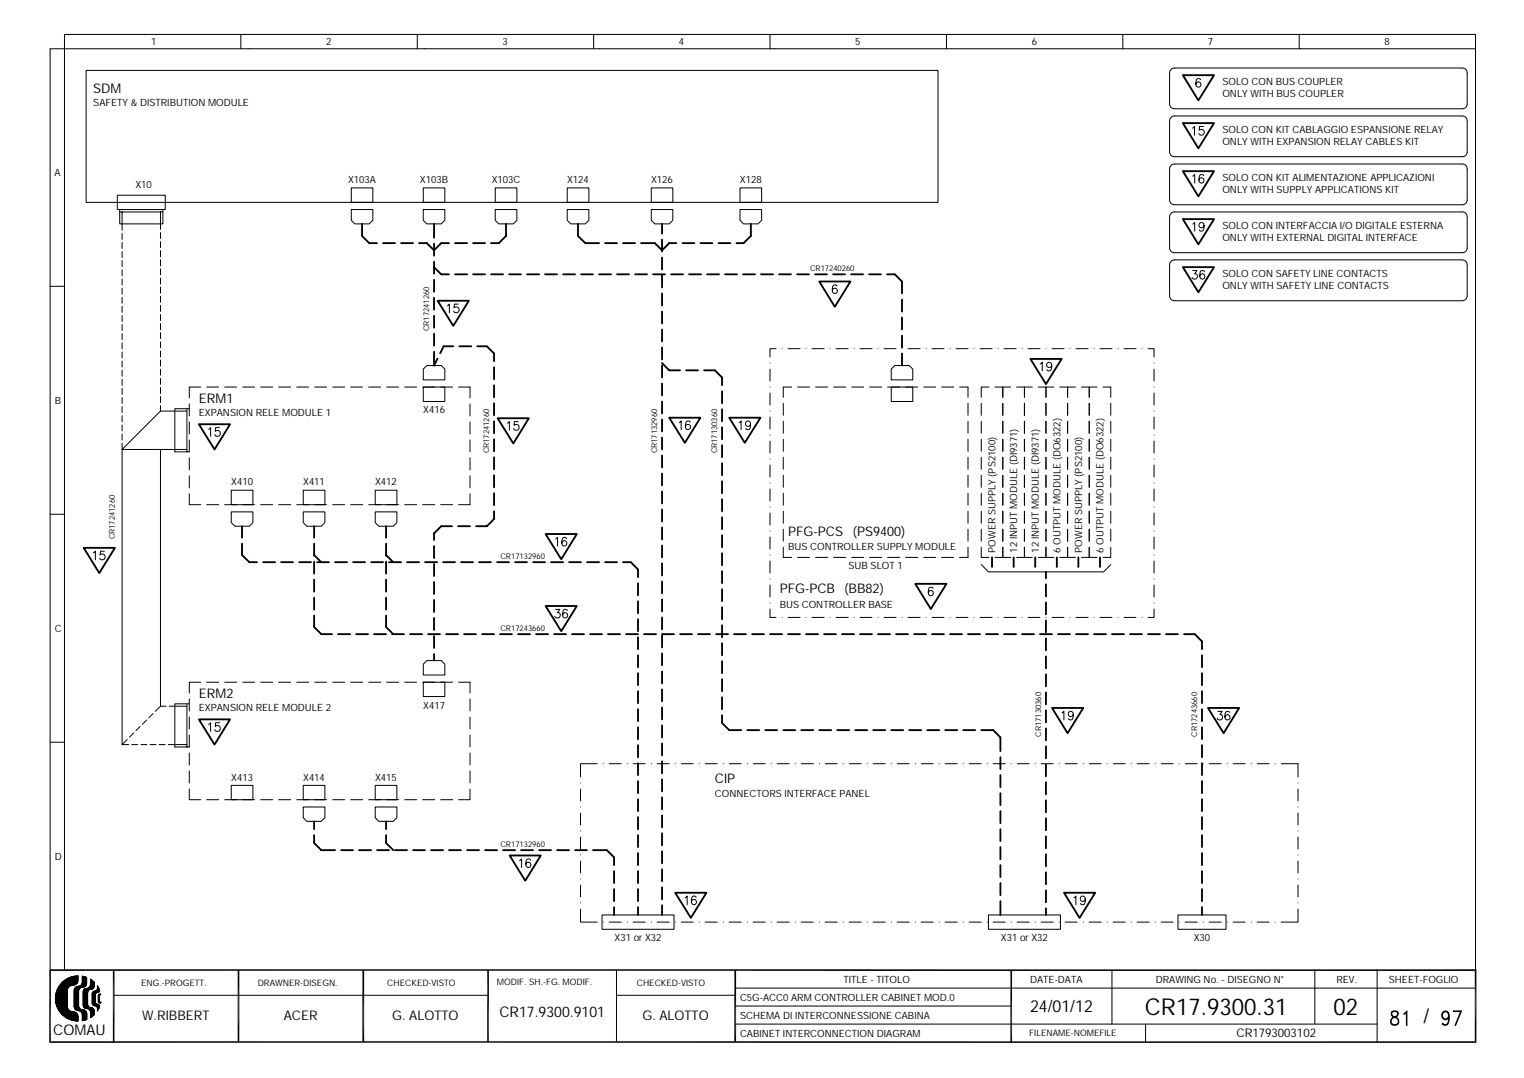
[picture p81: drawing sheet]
<svg xmlns="http://www.w3.org/2000/svg" width="297mm" height="210mm" viewBox="0 0 297 210" stroke-linecap="round" stroke-linejoin="round" font-family="sans-serif">
<defs><g id="words">
<g font-size="4.5">
<text x="222.9" y="197.5">CR17.9300.31</text>
<text x="259.6" y="197.5">02</text>
</g>
<text font-size="3.9" x="277.1" y="199.2">/</text>
<text font-size="3.2" x="200.5" y="197.1">24/01/12</text>
<g font-size="2.9">
<text x="10.4" y="201.5">COMAU</text>
<text x="97.2" y="198">CR17.9300.9101</text>
</g>
<g font-size="2.6">
<text x="18.2" y="18.2">SDM</text>
<text x="38.7" y="78.4">ERM1</text>
<text x="153.4" y="104.3">PFG-PCS</text>
<text x="166" y="104.3">(PS9400)</text>
<text x="151.8" y="115.5">PFG-PCB (BB82)</text>
<text x="38.7" y="135.9">ERM2</text>
<text x="139.2" y="152.5">CIP</text>
<text x="27.7" y="198.7">W.RIBBERT</text>
<text x="55.2" y="198.7">ACER</text>
<text x="76.4" y="198.7">G. ALOTTO</text>
<text x="125.1" y="198.7">G. ALOTTO</text>
</g>
<text font-size="2.3" x="240.7" y="202">CR1793003102</text>
<g font-size="1.9">
<text x="29.4" y="8.8">1</text>
<text x="63.5" y="8.8">2</text>
<text x="97.8" y="8.8">3</text>
<text x="132.1" y="8.8">4</text>
<text x="166.5" y="8.8">5</text>
<text x="200.9" y="8.8">6</text>
<text x="235.2" y="8.8">7</text>
<text x="269.5" y="8.8">8</text>
<text x="238" y="16.5">SOLO CON BUS COUPLER</text>
<text x="18.2" y="20.7">SAFETY &amp; DISTRIBUTION MODULE</text>
<text x="238" y="18.9">ONLY WITH BUS COUPLER</text>
<text x="238" y="25.9">SOLO CON KIT CABLAGGIO ESPANSIONE RELAY</text>
<text x="238" y="28.2">ONLY WITH EXPANSION RELAY CABLES KIT</text>
<text x="10.6" y="34.3">A</text>
<text x="67.8" y="35.7">X103A</text>
<text x="81.7" y="35.7">X103B</text>
<text x="95.7" y="35.7">X103C</text>
<text x="110.4" y="35.7">X124</text>
<text x="126.7" y="35.7">X126</text>
<text x="144" y="35.7">X128</text>
<text x="238" y="35.2">SOLO CON KIT ALIMENTAZIONE APPLICAZIONI</text>
<text x="26.4" y="36.6">X10</text>
<text x="238" y="37.5">ONLY WITH SUPPLY APPLICATIONS KIT</text>
<text x="238" y="44.5">SOLO CON INTERFACCIA I/O DIGITALE ESTERNA</text>
<text x="238" y="46.9">ONLY WITH EXTERNAL DIGITAL INTERFACE</text>
<text x="238" y="53.9">SOLO CON SAFETY LINE CONTACTS</text>
<text x="238" y="56.2">ONLY WITH SAFETY LINE CONTACTS</text>
<text x="10.7" y="78.6">B</text>
<text x="38.7" y="81">EXPANSION RELE MODULE 1</text>
<text x="82.4" y="80.5">X416</text>
<text x="45" y="94.5">X410</text>
<text x="59" y="94.5">X411</text>
<text x="73" y="94.5">X412</text>
<text x="153.4" y="107.1">BUS CONTROLLER SUPPLY MODULE</text>
<text x="193.8" y="107.6" transform="rotate(-90 193.8 107.6)">POWER SUPPLY (PS2100)</text>
<text x="198" y="107.6" transform="rotate(-90 198 107.6)">12 INPUT MODULE (DI9371)</text>
<text x="202.2" y="107.6" transform="rotate(-90 202.2 107.6)">12 INPUT MODULE (DI9371)</text>
<text x="206.4" y="107.6" transform="rotate(-90 206.4 107.6)">6 OUTPUT MODULE (DO6322)</text>
<text x="210.7" y="107.6" transform="rotate(-90 210.7 107.6)">POWER SUPPLY (PS2100)</text>
<text x="214.8" y="107.6" transform="rotate(-90 214.8 107.6)">6 OUTPUT MODULE (DO6322)</text>
<text x="165.2" y="110.9">SUB SLOT 1</text>
<text x="151.8" y="118.4">BUS CONTROLLER BASE</text>
<text x="10.6" y="123">C</text>
<text x="82.4" y="138">X417</text>
<text x="38.7" y="138.4">EXPANSION RELE MODULE 2</text>
<text x="45" y="152">X413</text>
<text x="59" y="152">X414</text>
<text x="73" y="152">X415</text>
<text x="139.2" y="155.3">CONNECTORS INTERFACE PANEL</text>
<text x="10.7" y="167.4">D</text>
<text x="119.6" y="183.3">X31 or X32</text>
<text x="194.8" y="183.3">X31 or X32</text>
<text x="232.4" y="183.3">X30</text>
<text x="164.2" y="191.5">TITLE - TITOLO</text>
<text x="200.6" y="191.5">DATE-DATA</text>
<text x="225" y="191.5">DRAWING No. - DISEGNO N°</text>
<text x="260.2" y="191.5">REV.</text>
<text x="270.4" y="191.5">SHEET-FOGLIO</text>
<text x="144.1" y="195">C5G-ACC0 ARM CONTROLLER CABINET MOD.0</text>
<text x="144.1" y="198.5">SCHEMA DI INTERCONNESSIONE CABINA</text>
<text x="144.1" y="202">CABINET INTERCONNECTION DIAGRAM</text>
</g>
<g font-size="1.7">
<text x="27.5" y="191.9">ENG.-PROGETT.</text>
<text x="50.2" y="191.9">DRAWNER-DISEGN.</text>
<text x="75.4" y="191.9">CHECKED-VISTO</text>
<text x="96.7" y="191.7">MODIF. SH.-FG. MODIF.</text>
<text x="124" y="191.9">CHECKED-VISTO</text>
<text x="200.4" y="201.7">FILENAME-NOMEFILE</text>
</g>
<g font-size="1.5">
<text x="157.7" y="52.7">CR17240260</text>
<text x="83.6" y="64.5" transform="rotate(-90 83.6 64.5)">CR17241260</text>
<text x="95.2" y="88.3" transform="rotate(-90 95.2 88.3)">CR17241260</text>
<text x="128" y="88.3" transform="rotate(-90 128 88.3)">CR17132960</text>
<text x="139.6" y="88.3" transform="rotate(-90 139.6 88.3)">CR17130360</text>
<text x="22.4" y="105" transform="rotate(-90 22.4 105)">CR17241260</text>
<text x="97.4" y="108.8">CR17132960</text>
<text x="97.4" y="122.8">CR17243660</text>
<text x="202.7" y="143.4" transform="rotate(-90 202.7 143.4)">CR17130360</text>
<text x="233.1" y="143.4" transform="rotate(-90 233.1 143.4)">CR17243660</text>
<text x="97.4" y="164.8">CR17132960</text>
</g>
</g></defs>
<g fill="none" stroke="#000" stroke-width=".19">
<path d="M16.8 13.7h165.8v25.7h-165.8zM46.9 6.7v2.8M81.2 6.7v2.8M115.6 6.7v2.8M149.9 6.7v2.8M184.3 6.7v2.8M218.6 6.7v2.8M228.1 13.4l.5-.2h56.1a.91 .91 0 0 1 .9 1v6a.91 .91 0 0 1-.9 1h-56.1a.91 .91 0 0 1-.9-1v-6zM233.7 15.5a.47 .47 0 0 0-.7-.1l-.1 .2a1.02 1.02 0 0 0 .4 1.4 .5 .5 0 0 0 .5-.5 .5 .5 0 0 0-.4-.5 .5 .5 0 0 0-.6 .4M252.9 6.7v2.8M287.3 9.5h-277.5v179.4M22.8 38h9.4v2.8h-9.4z"/>
<path d="M68.4 36.6h4.2v2.8h-4.2zM82.4 36.6h4.2v2.8h-4.2zM96.4 36.6h4.2v2.8h-4.2zM110.4 36.6h4.2v2.8h-4.2zM126.8 36.6h4.2v2.8h-4.2zM144.1 36.6h4.2v2.8h-4.2zM228.1 32.1l.5-.2h56.1a.91 .91 0 0 1 .9 1v6a.91 .91 0 0 1-.9 1h-56.1a.95 .95 0 0 1-.9-1v-6zM228.1 22.8l.5-.2h56.1a.95 .95 0 0 1 .9 .9v6.1a.91 .91 0 0 1-.9 .9h-56.1a.91 .91 0 0 1-.9-.9v-6.1zM232.2 24.9l.3-.3v1.7M232.2 34.3l.4-.3v1.7M234.3 24.6h-.8l-.1 .8a.57 .57 0 0 1 .9-.1 .57 .57 0 0 1-.1 .9 .57 .57 0 0 1-.8-.2M234.3 34.2a.5 .5 0 0 0-.7-.1 .97 .97 0 0 0 .4 1.6 .51 .51 0 0 0 .4-.6 .51 .51 0 0 0-.5-.5 .51 .51 0 0 0-.5 .5"/>
<path d="M9.8 55.7h2.8M23.3 40.8v2.8h8.4v-2.8M23.3 41.3h8.4M23.8 41.3v3.5M23.8 45.5v1.1M23.8 47.2v1.2M23.8 49v1.2M23.8 50.8v1.1M23.8 52.5v1.2M23.8 54.3v1.2M23.8 56.1v1.2M23.8 57.9v1.1"/>
<path d="M23.8 59.7v1.1M31.2 41.3v3.4M31.2 45.3v1.1M31.2 47v1.2M31.2 48.8v1.2M31.2 50.6v1.2M31.2 52.4v1.1M31.2 54.1v1.2M31.2 55.9v1.2M31.2 57.7v1.2M31.2 59.5v1.1M68.4 40.8h4.2v2.1l-.7 .7h-2.8l-.7-.7z"/>
<path d="M82.4 40.8h4.2v2.1l-.7 .7h-2.8l-.7-.7zM87.1 59.5l.4-.3v1.7M89.2 59.2h-.7l-.1 .7a.57 .57 0 0 1 .9 0 .57 .57 0 0 1-.2 .9 .57 .57 0 0 1-.8-.2M96.4 40.8h4.2v2.1l-.7 .7h-2.8l-.7-.7zM110.4 40.8h4.2v2.1l-.7 .7h-2.8l-.7-.7zM126.8 40.8h4.2v2.1l-.7 .7h-2.8l-.7-.7zM144.1 40.8h4.2v2.1l-.7 .7h-2.8l-.7-.7zM162.9 55.7a.45 .45 0 0 0-.6-.1 1.02 1.02 0 0 0 .2 1.5 .5 .5 0 0 0 .5-.4 .5 .5 0 0 0-.4-.6 .5 .5 0 0 0-.6 .5M228.1 50.8l.5-.2h56.1a.95 .95 0 0 1 .9 1v6a.94 .94 0 0 1-.9 1h-56.1a.95 .95 0 0 1-.9-1v-6zM228.1 41.4l.5-.1h56.1a.91 .91 0 0 1 .9 .9v6.1a.91 .91 0 0 1-.9 .9h-56.1a.91 .91 0 0 1-.9-.9v-6.1zM232.2 52.7h.8l-.4 .6a.54 .54 0 0 1 .4 .9 .54 .54 0 0 1-.9-.2M232.2 43.6l.4-.3v1.7"/>
<path d="M234.4 43.9a.5 .5 0 0 1-.7 .4 .5 .5 0 0 1-.2-.8 .5 .5 0 0 1 .8 .1 1.27 1.27 0 0 1-.3 1.4l-.4-.1-.1-.1M234.5 52.9a.5 .5 0 0 0-.7-.2l-.2 .3a1.02 1.02 0 0 0 .4 1.3 .51 .51 0 0 0 .6-.4 .51 .51 0 0 0-.5-.6 .51 .51 0 0 0-.5 .5M23.8 61.4v1.2M23.8 63.2v1.2M23.8 65v1.1M23.8 66.8v1.1M23.8 68.5v1.2M23.8 70.3v1.2M23.8 72.1v1.2M23.8 73.8v1.2M23.8 75.6v1.2M23.8 77.4v1.2"/>
<path d="M23.8 79.2v1.1M31.2 61.2v1.2M31.2 63v1.2M31.2 64.8v1.1M31.2 66.6v1.1M31.2 68.3v1.2M31.2 70.1v1.2M31.2 71.9v1.2M31.2 73.7v1.1M31.2 75.4v1.2M31.2 77.2v1.2M31.2 79v1"/>
<path d="M36.4 79.6v8.4M36.9 79.6h-2.9v8.4h2.9v-2.3M36.9 78.6v2.4M39.1 75.4h-2.2v2.1M40.2 75.4h2.4M43.7 75.4h2.4M47.2 75.4h2.4M50.7 75.4h2.4M54.3 75.4h2.3M57.8 75.4h2.3M61.3 75.4h2.3M64.8 75.4h2.3"/>
<path d="M68.3 75.4h2.3M71.8 75.4h2.3M75.3 75.4h2.3M78.8 75.4h2.3M82.3 75.4h2.3M82.4 75.4h4.2v2.8h-4.2zM82.4 71.9l.7-.7h2.8l.7 .7v2.1h-4.2zM85.8 75.4h2.3M89.3 75.4h2.2v2.1M91.5 78.6v2.4M149.9 71.9v2.3M149.9 76.5v2.4"/>
<path d="M149.9 75.4h.1M149.9 70.7h.1M151.1 67.9h-1.2v1.6M152.3 67.9h.1M152.5 78.5v2.4M153.4 67.9h2.3M154.1 75.4h-1.6v2M155.3 75.4h2.3M156.9 67.9h.1M158.1 67.9h2.3M158.8 75.4h2.3M161.6 67.9h.1"/>
<path d="M162.3 75.4h2.3M162.8 67.9h2.3M165.8 75.4h2.3M166.3 67.9h.1M167.4 67.9h2.4M169.3 75.4h2.3M170.9 67.9h.1M172.1 67.9h2.3M172.8 75.4h2.3M173.5 75.4h4.2v2.8h-4.2zM173.5 71.9l.7-.7h2.8l.7 .7v2.1h-4.2zM175.6 67.9h.1"/>
<path d="M176.3 75.4h2.3M176.8 67.9h2.3M179.8 75.4h2.3M180.3 67.9h.1M181.4 67.9h2.4M183.3 75.4h2.4M185 67.9h.1M186.1 67.9h2.3M186.8 75.4h1.6v2M188.4 78.5v2.4M189.6 67.9h.1M190.8 67.9h2.3"/>
<path d="M191 78.5v2.4M192.5 75.4h-1.5v2M193.7 75.4h1.5v2v-2h1.5M194.3 67.9h.1M195.2 78.5v2.4M195.5 67.9h2.3M197.9 75.4h1.5v2v-2h1.6M199 67.9h.1M199.4 78.5v2.4M200.1 67.9h2.4M202.1 75.4h1.5v2v-2h1.5M202.5 70.9l.4-.4v1.7"/>
<path d="M203.6 67.9h.1M203.6 78.5v2.4M204.7 71.1a.5 .5 0 0 1-.6 .4 .5 .5 0 0 1-.2-.8 .5 .5 0 0 1 .8 .1 .89 .89 0 0 1-.6 1.4l-.3-.2M204.8 67.9h2.3M206.3 75.4h1.5v2v-2h1.6M207.8 78.5v2.4M208.3 67.9h.1M209.5 67.9h2.3M210.5 75.4h1.5v2v-2h1.6M212 78.5v2.4M213 67.9h.1M214.1 67.9h2.4"/>
<path d="M214.7 75.4h1.5v2M216.2 78.5v2.4M217.7 67.9h.1M218.8 67.9h2.3M222.3 67.9h.1M223.5 67.9h1.2v1.6M224.7 75.4h.1M224.7 70.7h.1M224.7 71.9v2.3M224.7 76.5v2.4M23.8 81v1.1M23.8 82.7v1.2"/>
<path d="M23.8 84.5v1.2M23.8 86.3v58.7M31.2 80h5.2M31.2 80l-7.4 7.5h12.6M31.2 87.5v50M36.9 96.2v2.1h2.2M36.9 82.1v2.4M36.9 89.1v2.4M36.9 92.7v2.3M40.2 98.3h2.4M40.6 83.6l.4-.3v1.7M42.7 83.3h-.7l-.1 .7a.57 .57 0 0 1 .9 0 .57 .57 0 0 1-.2 .8 .57 .57 0 0 1-.8-.2"/>
<path d="M43.7 98.3h2.4M45 99.7h4.2v2.1l-.7 .7h-2.8l-.7-.7zM45 95.5h4.2v2.8h-4.2zM47.2 98.3h2.4M50.7 98.3h2.4M54.3 98.3h2.3M57.8 98.3h2.3M59 99.7h4.2v2.1l-.7 .7h-2.8l-.7-.7zM59 95.5h4.2v2.8h-4.2zM61.3 98.3h2.3M64.8 98.3h2.3M68.3 98.3h2.3"/>
<path d="M71.8 98.3h2.3M73 99.7h4.3v2.1l-.7 .7h-2.9l-.7-.7zM73 95.5h4.3v2.8h-4.3zM75.3 98.3h2.3M78.8 98.3h2.3M82.3 98.3h2.3M85.8 98.3h2.3M91.5 96.2v2.1h-2.2M91.5 82.1v2.4M91.5 85.7v2.3M91.5 89.1v2.4M91.5 92.7v2.3"/>
<path d="M98.8 82.4l.4-.3v1.7M100.9 82.1h-.8v.7a.57 .57 0 0 1 .8 0 .57 .57 0 0 1-.1 .9 .57 .57 0 0 1-.8-.2M132.2 82.3l.4-.3v1.7M134.3 82.2a.44 .44 0 0 0-.6-.1 .99 .99 0 0 0 .3 1.6 .51 .51 0 0 0 .4-.5 .51 .51 0 0 0-.4-.5 .51 .51 0 0 0-.6 .4M143.9 82.3l.4-.3v1.7M146.1 82.5a.5 .5 0 0 1-.7 .5 .5 .5 0 0 1-.2-.8 .5 .5 0 0 1 .8 0 .89 .89 0 0 1-.5 1.5l-.3-.3M149.9 81.2v2.3M149.9 85.9v2.3M149.9 90.5v2.4M149.9 95.2v2.4M149.9 99.9v2.3M149.9 98.7h.1"/>
<path d="M149.9 94.1h.1M149.9 89.4h.1M149.9 84.7h.1M149.9 80h.1M152.5 82v2.4M152.5 85.5v2.4M152.5 89v2.4M152.5 92.5v2.4M152.5 96v2.4M152.5 99.5v2.4M188.4 82v2.4M188.4 85.5v2.4"/>
<path d="M188.4 89v2.4M188.4 92.5v2.4M188.4 96v2.4M188.4 99.5v2.4M191 82v2.4M191 85.5v2.4M191 89v2.4M191 92.5v2.4M191 96v2.4M191 99.5v2.4M195.2 82v2.4M195.2 85.5v2.4"/>
<path d="M195.2 89v2.4M195.2 92.5v2.4M195.2 96v2.4M195.2 99.5v2.4M199.4 82v2.4M199.4 85.5v2.4M199.4 89v2.4M199.4 92.5v2.4M199.4 96v2.4M199.4 99.5v2.4M203.6 82v2.4M203.6 85.5v2.4"/>
<path d="M203.6 89v2.4M203.6 92.5v2.4M203.6 96v2.4M203.6 99.5v2.4M207.8 82v2.4M207.8 85.5v2.4M207.8 89v2.4M207.8 92.5v2.4M207.8 96v2.4M207.8 99.5v2.4M212 82v2.4M212 85.5v2.4"/>
<path d="M212 89v2.4M212 92.5v2.4M212 96v2.4M212 99.5v2.4M216.2 82v2.4M216.2 85.5v2.4M216.2 89v2.4M216.2 92.5v2.4M216.2 96v2.4M216.2 99.5v2.4M224.7 98.7h.1M224.7 94.1h.1"/>
<path d="M224.7 89.4h.1M224.7 84.7h.1M224.7 80h.1M224.7 81.2v2.3M224.7 85.9v2.3M224.7 90.5v2.4M224.7 95.2v2.4M224.7 99.9v2.3M9.8 100.1h2.8M18.2 107.6l.4-.3v1.7M20.3 107.3h-.7l-.1 .7a.57 .57 0 0 1 .8 0 .57 .57 0 0 1-.1 .9 .57 .57 0 0 1-.8-.2M108.2 118.7h.8l-.5 .6a.54 .54 0 0 1 .5 .8 .54 .54 0 0 1-1-.1"/>
<path d="M108.2 105l.3-.4v1.7M110.3 104.9a.45 .45 0 0 0-.7-.2 1.01 1.01 0 0 0 .2 1.6 .5 .5 0 0 0 .6-.4 .5 .5 0 0 0-.5-.6 .5 .5 0 0 0-.5 .5M110.4 118.9a.47 .47 0 0 0-.7-.2l-.1 .3a1.02 1.02 0 0 0 .4 1.3 .5 .5 0 0 0 .5-.4 .5 .5 0 0 0-.4-.6 .5 .5 0 0 0-.6 .5M149.9 104.6v2.3M149.9 109.2v2.4M149.9 113.9v2.3M149.9 118.6v1.6h1.2M149.9 117.4h.1M149.9 112.7h.1M149.9 108.1h.1M149.9 103.4h.1M152.5 106.5v2h1.6"/>
<path d="M152.5 103.1v2.3M155.3 108.5h2.3M158.8 108.5h2.3M162.3 108.5h2.3M165.8 108.5h2.3M169.3 108.5h2.3M172.8 108.5h2.3M176.3 108.5h2.3M179.8 108.5h2.3M181.6 114.6a.47 .47 0 0 0-.7-.2l-.1 .3a1.02 1.02 0 0 0 .4 1.3 .51 .51 0 0 0 .5-.4 .51 .51 0 0 0-.4-.6 .51 .51 0 0 0-.6 .5M183.3 108.5h2.4M188.4 106.5v2h-1.6"/>
<path d="M188.4 103.1v2.3M191 109.9l1.4 1.5h22.4l1.4-1.5M191 106.5v2h1.5M191 103.1v2.3M193.7 108.5h1.5v-2v2h1.5M195.2 103.1v2.3M197.9 108.5h1.5v-2v2h1.6M199.4 103.1v2.3M202.1 108.5h1.5v-2v2h1.5M203.6 103.1v2.3M206.3 108.5h1.5v-2v2h1.6M207.8 103.1v2.3"/>
<path d="M210.5 108.5h1.5v-2v2h1.6M212 103.1v2.3M216.2 106.5v2h-1.5M216.2 103.1v2.3M224.7 118.6v1.6h-1.2M224.7 117.4h.1M224.7 112.7h.1M224.7 108.1h.1M224.7 103.4h.1M224.7 104.6v2.3M224.7 109.2v2.4M224.7 113.9v2.3"/>
<path d="M29.8 139l-.8 .8M31.2 137.5h1.1M31.2 137.5l-1 1M32.9 137.5h3.5M36.4 137v8.5M36.9 137h-2.9v8.5h2.9v-2.4M36.9 136.1v2.3M36.9 139.6v2.3M39.1 132.8h-2.2v2.1M40.2 132.8h2.4M43.7 132.8h2.4M47.2 132.8h2.4"/>
<path d="M50.7 132.8h2.4M54.3 132.8h2.3M57.8 132.8h2.3M61.3 132.8h2.3M64.8 132.8h2.3M68.3 132.8h2.3M71.8 132.8h2.3M75.3 132.8h2.3M78.8 132.8h2.3M82.3 132.8h2.3M82.4 132.8h4.2v2.8h-4.2zM83.1 128.6h2.8l.7 .7v2.1h-4.2v-2.1z"/>
<path d="M85.8 132.8h2.3M89.3 132.8h2.2v2.1M91.5 136.1v2.3M91.5 139.6v2.3M152.3 120.2h.1M153.4 120.2h2.3M156.9 120.2h.1M158.1 120.2h2.3M161.6 120.2h.1M162.8 120.2h2.3M166.3 120.2h.1M167.4 120.2h2.4"/>
<path d="M170.9 120.2h.1M172.1 120.2h2.3M175.6 120.2h.1M176.8 120.2h2.3M180.3 120.2h.1M181.4 120.2h2.4M185 120.2h.1M186.1 120.2h2.3M189.6 120.2h.1M190.8 120.2h2.3M194.3 120.2h.1M195.5 120.2h2.3"/>
<path d="M199 120.2h.1M200.1 120.2h2.4M203.6 120.2h.1M204.8 120.2h2.3M206.7 138.8l.4-.3v1.7M208.3 120.2h.1M208.9 139.1a.49 .49 0 0 1-.7 .3 .49 .49 0 0 1-.1-.7 .49 .49 0 0 1 .8 0 1.67 1.67 0 0 1-.2 1.4 .48 .48 0 0 1-.7-.2M209.5 120.2h2.3M213 120.2h.1M214.1 120.2h2.4M217.7 120.2h.1M218.8 120.2h2.3"/>
<path d="M222.3 120.2h.1M237.1 138.5h.8l-.4 .6a.54 .54 0 0 1 .4 .9 .54 .54 0 0 1-.9-.1M239.4 138.7a.47 .47 0 0 0-.7-.1 1.01 1.01 0 0 0 .2 1.6 .51 .51 0 0 0 .6-.5 .51 .51 0 0 0-.5-.5 .51 .51 0 0 0-.5 .4M9.8 144.5h2.8M24.8 144l-1 1h1.2M25.7 145h1.1M26 142.7l-.8 .8M27.3 141.4l-.8 .9M27.4 145h1.2M28.6 140.2l-.9 .8M29.2 145h1.2M31 145h1.2"/>
<path d="M32.8 145h3.6M36.9 153.6v2.1h2.2M36.9 146.6v2.3M36.9 150.1v2.4M40.2 155.7h2.4M40.6 141l.4-.3v1.7M42.7 140.7h-.7l-.1 .7a.57 .57 0 0 1 .9 .1 .57 .57 0 0 1-.2 .8 .57 .57 0 0 1-.8-.2M43.7 155.7h2.4M45 152.9h4.2v2.8h-4.2zM47.2 155.7h2.4M50.7 155.7h2.4M54.3 155.7h2.3"/>
<path d="M57.8 155.7h2.3M59 157.1h4.2v2.1l-.7 .7h-2.8l-.7-.7zM59 152.9h4.2v2.8h-4.2zM61.3 155.7h2.3M64.8 155.7h2.3M68.3 155.7h2.3M71.8 155.7h2.3M73 157.1h4.3v2.1l-.7 .7h-2.9l-.7-.7zM73 152.9h4.3v2.8h-4.3zM75.3 155.7h2.3M78.8 155.7h2.3M82.3 155.7h2.3"/>
<path d="M85.8 155.7h2.3M91.5 153.6v2.1h-2.2M91.5 143.1v2.4M91.5 146.6v2.3M91.5 150.1v2.4M113 152.5h.1M113 157.1h.1M113 153.6v2.3M113 158.3v2.3M116.3 148.7h-3.3v2.6M117.4 148.7h.1M118.6 148.7h2.3"/>
<path d="M122.1 148.7h.1M123.3 148.7h2.3M126.8 148.7h.1M128 148.7h2.3M131.4 148.7h.1M132.6 148.7h2.4M136.1 148.7h.1M137.3 148.7h2.3M140.8 148.7h.1M142 148.7h2.3M145.5 148.7h.1M146.6 148.7h2.4"/>
<path d="M150.1 148.7h.1M151.3 148.7h2.3M154.8 148.7h.1M156 148.7h2.3M159.5 148.7h.1M160.7 148.7h2.3M164.1 148.7h.1M165.3 148.7h2.4M168.8 148.7h.1M170 148.7h2.3M173.5 148.7h.1M174.7 148.7h2.3"/>
<path d="M178.2 148.7h.1M179.3 148.7h2.4M182.8 148.7h.1M184 148.7h2.4M187.5 148.7h.1M188.7 148.7h2.3M192.2 148.7h.1M193.4 148.7h2.3M196.9 148.7h.1M198 148.7h2.4M201.5 148.7h.1M202.7 148.7h2.3"/>
<path d="M206.2 148.7h.1M207.4 148.7h2.3M210.9 148.7h.1M212 148.7h2.4M215.5 148.7h.1M216.7 148.7h2.4M220.2 148.7h.1M221.4 148.7h2.3M224.9 148.7h.1M226.1 148.7h2.3M229.6 148.7h.1M230.7 148.7h2.4"/>
<path d="M234.2 148.7h.1M235.4 148.7h2.3M238.9 148.7h.1M240.1 148.7h2.3M243.6 148.7h.1M244.8 148.7h2.3M248.2 148.7h.1M249.4 148.7h3.3v2.6M252.7 153.6v2.3M252.7 158.3v2.3M252.7 152.5h.1M252.7 157.1h.1"/>
<path d="M101.2 167.6l.3-.4v1.7M103.3 167.5a.44 .44 0 0 0-.7-.2 .99 .99 0 0 0 .3 1.6 .51 .51 0 0 0 .5-.5 .51 .51 0 0 0-.5-.5 .51 .51 0 0 0-.5 .5M113 177v2.5h3.3M113 161.8h.1M113 166.5h.1M113 171.1h.1M113 175.8h.1M113 163v2.3M113 167.6v2.4M113 172.3v2.3M117.2 178.2h14v2.7h-14zM117.4 179.5h.1"/>
<path d="M118.6 179.5h2.3M122.1 179.5h.1M123.3 179.5h2.3M126.8 179.5h.1M128 179.5h2.3M131.4 179.5h.1M132.6 179.5h2.4M133.4 174.8l.4-.3v1.7M135.5 174.7a.44 .44 0 0 0-.7-.1 .99 .99 0 0 0 .3 1.6 .51 .51 0 0 0 .5-.5 .51 .51 0 0 0-.5-.5 .51 .51 0 0 0-.5 .4M136.1 179.5h.1M137.3 179.5h2.3M140.8 179.5h.1"/>
<path d="M142 179.5h2.3M145.5 179.5h.1M146.6 179.5h2.4M150.1 179.5h.1M151.3 179.5h2.3M154.8 179.5h.1M156 179.5h2.3M159.5 179.5h.1M160.7 179.5h2.3M164.1 179.5h.1M165.3 179.5h2.4M168.8 179.5h.1"/>
<path d="M170 179.5h2.3M173.5 179.5h.1M174.7 179.5h2.3M178.2 179.5h.1M179.3 179.5h2.4M182.8 179.5h.1M184 179.5h2.4M187.5 179.5h.1M188.7 179.5h2.3M192.2 179.5h.1M192.4 178.2h14v2.7h-14zM193.4 179.5h2.3"/>
<path d="M196.9 179.5h.1M198 179.5h2.4M201.5 179.5h.1M202.7 179.5h2.3M206.2 179.5h.1M207.4 179.5h2.3M209.1 174.8l.3-.3v1.7M210.9 179.5h.1M211.3 175a.5 .5 0 0 1-.7 .5 .5 .5 0 0 1-.2-.8 .5 .5 0 0 1 .8 0 .89 .89 0 0 1-.5 1.5l-.3-.3M212 179.5h2.4M215.5 179.5h.1M216.7 179.5h2.4"/>
<path d="M220.2 179.5h.1M221.4 179.5h2.3M224.9 179.5h.1M226.1 179.5h2.3M229.3 178.2h9.4v2.7h-9.4zM229.6 179.5h.1M230.7 179.5h2.4M234.2 179.5h.1M235.4 179.5h2.3M238.9 179.5h.1M240.1 179.5h2.3M243.6 179.5h.1"/>
<path d="M244.8 179.5h2.3M248.2 179.5h.1M252.7 177v2.5h-3.3M252.7 163v2.3M252.7 167.6v2.4M252.7 172.3v2.3M252.7 161.8h.1M252.7 166.5h.1M252.7 171.1h.1M252.7 175.8h.1M10.8 194l2.4 2.4-1.1 1.1M10.8 194.9l3.9 3.9"/>
<path d="M10.8 193.8l2.3 2.3M10.8 195.1l3.7 3.6M10.9 193.7l2.2 2.3M10.9 193.4l2.2 2.2M10.9 195.5l3.2 3.2M10.9 193.3l2.2 2.1M11 195.7l2.9 2.9M11 193l2.1 2.1M11.1 192.9l2 2M11.1 196l2.5 2.5M11.1 192.8l2 1.9M11.2 192.6l1.9 2-1.8 1.8"/>
<path d="M11.2 192.5l1.9 1.9M11.3 192.4l1.8 1.9-1.9 1.9M11.3 192.3l1.8 1.7M11.4 192.2l1.7 1.7M11.4 196.7l1.6 1.5 1.1-1.2 1.1 1M11.5 192.1l1.6 1.6M11.5 192l1.6 1.6-2.1 2.1M11.6 191.9l1.5 1.5M11.7 191.8l1.4 1.4M11.8 191.7l1.3 1.3M11.8 191.6l1.3 1.2M11.9 191.5l1.2 1.2"/>
<path d="M12 191.4l1.1 1.1M12.1 191.3l1.1 1.1-2.4 2.4M12.2 191.2l1.1 1.1M12.2 191.2l-.2 .2M12.3 191.1l1.1 1.1M12.4 191.1l1 1M12.4 191l1.1 1.1M12.6 188.9v-182.2h274.7v182.2M12.6 190.9l1 1.1M12.7 190.8l1 1.1M12.7 190.8l1.2 1.1M12.8 198.1l1.2-1.1 1.2 1.2"/>
<path d="M12.9 190.7l-1.5 1.4M13 190.6l1.2 1.2 1-1M13.1 190.6l1.2 1.2M13.1 196.2a1.2 1.2 0 0 0 1.2 .8M13.1 195.5l-1.5 1.5M13.1 195.3l-1.6 1.6M13.1 195.1l-1.6 1.7M13.1 195l-1.7 1.7M13.1 194.8l-1.8 1.7M13.1 194.4l-1.9 1.9 2.1 2.1 1.3-1.3M13.1 194.1l-2 2M13.1 193.9l-2 2.1"/>
<path d="M13.1 193.8l-2.1 2M13.1 193.4l-2.2 2.2M13.1 193.2l-2.2 2.2M13.1 193.1l-2.2 2.2 3.4 3.4 .9-.8M13.1 192.9l-2.2 2.2M13.1 192.7l-2.3 2.3M13.1 195.6l-1.4 1.5M13.1 195.8l-1.4 1.4M13.1 196l-1.3 1.2M13.1 196.2l-1.2 1.2M13.1 196.3l-1.1 1.1M13.2 190.5l1.3 1.3"/>
<path d="M13.3 190.5l-2.1 2M13.3 196.5l-1.1 1.1M13.3 190.5l1.3 1.3M13.3 196.6l-1 1.1-.4-.4M13.4 196.7l-1 1.1M13.4 190.4l1.3 1.3M13.5 196.8l-1.1 1M13.5 190.3l1.3 1.3M13.6 190.3l-2.5 2.5M13.6 196.8l-1 1.1M13.7 190.3l1.2 1.3M13.7 196.9l1.5 1.4"/>
<path d="M13.7 196.9l-1.1 1.1M13.9 196.9l-1.2 1.2M13.9 190.2l1.2 1.2M14.1 190.2l1 1-.5 .6M14.1 190.2l-3.2 3.1M14.2 190.1l1 1M14.3 197a.84 .84 0 0 1 .9 .9M14.3 191.8a1.24 1.24 0 0 0-1.2 .9v3.5M14.3 197l-1.2 1.3M14.4 197l.8 .8M14.4 194.9l.9 .8M14.4 195.2l1 .9-.6 .6"/>
<path d="M14.4 195.4l2.5 2.4M14.4 195.6l2.5 2.4M14.4 195.9l.9 .9M14.4 194.7l.9 .9M14.4 194.3l.9 .9M14.4 194.2l.9 .8M14.4 194l.9 .9M14.4 193.8l.9 .9M14.4 193l.9 .8M14.4 192.8l.9 .9M14.4 193.3l.9 .9M14.4 193.5l.9 .9"/>
<path d="M14.4 193.7l.9 .8M14.4 194.5l.9 .9M14.4 195l.9 .9M14.4 196.1l.8 .7M14.5 197l-1.3 1.3M14.5 192.7l.8 .8M14.5 190.1l.7 .7M14.5 192.5l.8 .8M14.5 190.1l-3.7 3.7M14.6 197.1l.5 .5M14.6 192.4l.7 .8M14.6 190.1l.6 .5"/>
<path d="M14.6 192.3l.7 .7M14.7 197.1l-1.3 1.3M14.7 190l-3.9 4M14.7 192.2l.6 .6M14.8 190l.4 .4M14.8 197.2l-1.3 1.3M14.8 192.2l.6 .5M14.9 192.1l-.4 .4M14.9 190l-4.1 4.2 4.4 4.3M14.9 197.3l-1.2 1.2M14.9 192.1l.5 .5M14.9 190l.3 .3"/>
<path d="M15 191.5l-1.2-1.3-2.8 2.9 2.1 2.2M15 197.4l-1.2 1.2M15 197.5l-1.1 1.1M15.1 190l-4.3 4.3 4.4 4.4M15.1 192.1l.4 .4M15.1 197.6l-1 1.1M15.1 190l.1 .1M15.1 192.1l-.6 .6M15.2 191l-.8 .8M15.2 197.7l-1 1M15.2 190.9a.88 .88 0 0 1-.9 .9M15.2 190.9v-.9a4.4 4.4 0 0 0-4.4 4.4 4.4 4.4 0 0 0 4.4 4.4v-.9"/>
<path d="M15.2 197.9h.1M15.2 190.6l-1.2 1.2-1.2-1.1M15.2 190.5l-1.5 1.5M15.2 190.3l-4.4 4.4 4.1 4.1 .3-.2M15.2 190.1l-4.4 4.4 4.3 4.3M15.2 190.9l-.9-.8-3.4 3.4 2.2 2.3M15.2 198l-.7 .7M15.2 198.2l-.6 .6M15.2 198.4l-.4 .4M15.2 198.7l-.1 .1M15.2 192l-.2 .1a.8 .8 0 0 0-.6 .7v3.2a.77 .77 0 0 0 .8 .8M15.2 196.8a.8 .8 0 0 1 .8 .8v1.1"/>
<path d="M15.2 192l.4 .4M15.3 195.8a.77 .77 0 0 0 .8 .8M15.3 193.3l-.9 .8M15.3 193.1l-.9 .9M15.3 193.4l-.9 .9M15.3 193.6l-.9 .9M15.3 193.8l-.9 .8M15.3 193.9l-.9 .9M15.3 194.3l-.9 .9M15.3 194.5l-.9 .8M15.3 194.6l-.9 .9M15.3 195.1l-.9 .9"/>
<path d="M15.3 195.5l-.8 .8 .4 .4 .5-.4M15.3 195.7l-.7 .7M15.3 194.8l-.9 .9 1.2 1.2M15.3 194.1l-.9 .9M15.3 195l-.9 .8M15.3 195.3l-.8 .9M15.3 195.8l-.7 .7M15.3 192.9l-.9 .9M15.3 192l-.9 .9M15.3 196l-.6 .6M15.4 192.7l-1 .9M15.4 192l.3 .3"/>
<path d="M15.5 196.4l-.4 .4M15.5 192l.3 .3M15.6 192l-1.2 1.1 .9 .9M15.6 196.4l-.4 .4M15.7 196.5l-.3 .3M15.7 191.9l.4 .3M15.8 196.5l1.1 1.2M15.8 196.6l-.3 .2M15.8 191.8l.5 .4M15.9 191.7l.5 .5 .4-.4M15.9 197.2l.5-.5 .4 .4-.8 .8M15.9 196.6l-.3 .3"/>
<path d="M15.9 197.2l1 1M16 191.6l.5 .5M16 196.6l.9 .9M16 191.4l.6 .6M16 190.1l.9 .8M16 197.6l.9 .9M16 197.5l.9 .9-.1 .2-.8-.8M16 198.2l.5 .4M16 198.3l.4 .4M16 198.5l.2 .2M16 191.3l.7 .7M16 191.1l.8 .7"/>
<path d="M16 198l.6 .6M16 198.7h.1M16 190.9l.8 .8M16 190.8l.9 .8M16 190.6l.9 .8M16 190.4l.9 .9M16 190.2l.9 .9M16.1 196.6a.8 .8 0 0 1 .8 .8v1.1M16.1 196.6l-.4 .4M16.1 192.2a.8 .8 0 0 0-.8 .8v2.8M16.2 193.1v2.8l.3 .4 .6 .1 .4 .3 .1 .4v1.1l.8-.6-.1-1-.2-.3-.4-.1M16.2 195.8l.6 .6 .4-.4"/>
<path d="M16.2 195.6l.8 .8M16.2 194.9l.9 .9M16.2 194.7l.9 .9M16.2 194.6l.9 .8M16.2 193.7l.9 .9-.9 .9M16.2 193.4l.9 .8-.9 .9M16.2 196.6l.7 .8-.9 .8M16.2 195.2l2.2 2.2M16.2 193.5l.9 .9M16.2 193.9l.9 .8M16.2 194l.9 .9M16.2 194.2l.9 .9"/>
<path d="M16.2 194.4l.9 .9M16.2 195.1l2.2 2.1M16.2 195.4l1.1 1.1M16.2 190.1l-.2 .2M16.2 193l.9 .9M16.2 192.9l.9 .8M16.3 196.6l-.5 .5M16.3 190.1l.6 .7M16.3 192.8l.8 .8-.9 .9M16.3 190.2l-.3 .3M16.4 192.7l.7 .7M16.5 192.6l.6 .6-.9 .9"/>
<path d="M16.5 196.7l-.5 .6M16.6 192.5l-.3 .3M16.6 192.5l.5 .6M16.6 196.8l-.6 .6M16.6 190.2l-.6 .6M16.7 196.9l-.7 .6M16.7 192.5l.5 .4M16.8 197l-.8 .7M16.8 192.5l-.6 .6M16.8 192.4l.5 .4M16.9 190.3l-.9-.2v1.2a.77 .77 0 0 1-.8 .7M16.9 190.3v1.1a.76 .76 0 0 1-.8 .8"/>
<path d="M16.9 191.5l-.7 .7M16.9 191.3l-.9 .9-.4-.3M16.9 190.8l-2.5 2.5M16.9 190.7l-1 .9M16.9 190.5l-.9 .8M16.9 190.3l-.9 .9M16.9 191.2l-1.2 1.1M16.9 191l-2.5 2.4M16.9 190.4l-.2-.1-.7 .7M16.9 190.6l-.4-.4-.5 .5M16.9 197.2l-.9 .9M16.9 198.5l-.9 .2"/>
<path d="M16.9 197.5l-.9 .9M16.9 197.7l-.9 .9M16.9 197.9l-.9 .8M16.9 198l-.7 .7M16.9 198.2l-.4 .4M17 192.4l-.8 .8M17 192.4l.3 .4M17.1 193.8l-.9 .8M17.1 193.9l-.9 .9M17.1 194.1l-.9 .9M17.1 195l-.9 .8M17.1 195.3l-.8 .8"/>
<path d="M17.1 195.5l-.7 .7M17.1 195.1l-.9 .9M17.1 194.8l-.9 .9M17.1 194.4l-.9 .9M17.1 193.4l-.9 .9M17.1 195.6l-.6 .7M17.1 195.8l-.5 .5-.3-.3M17.1 196.4l.3-.3 1 1M17.1 192.4l.3 .3M17.1 193l-.9 .9M17.2 195.9l-.5 .5M17.3 192.3l.3 .4"/>
<path d="M17.3 192.3l-1.1 1.1M17.3 196.1l-.3 .3M17.4 192.3l.3 .4M17.4 196.6l.5-.4 .4 .5M17.6 196.2l-.3 .3M17.6 192l.5 .5M17.6 191.8l.6 .6M17.6 191.1l.7 .8M17.6 198l.1 .1M17.6 197.7l.3 .3M17.6 197.5l.4 .4M17.6 197.9l.2 .1"/>
<path d="M17.7 190.7l.6 .8M17.7 196.2l.7 .7M17.7 192.7l.4-.2 .2-.3v-1l-.7-.5v1l-.1 .4-.4 .3-.6 .2-.3 .3v.3l.9 .8M17.7 192.7l-.4 .1-.2 .5v2.3l.2 .5 .4 .1M17.7 196.2l-.3 .3M17.9 190.9l-.3 .2M17.9 193.7l.7 .6-.7 .6 1.4 1.4M17.9 194.7l1.4 1.5M17.9 193.4l.7 .6M18 193.4l.3-.4 .4 .4M18 190.9l-.4 .4 .7 .7M18 196.3l-.5 .4 .9 .9"/>
<path d="M18 193.3l.6 .5-.7 .6 .7 .6-.6 .6M18.1 193.2l.5 .4M18.1 191l-.5 .5 .7 .7M18.1 196.3l-.5 .6M18.2 193.1l.4 .4M18.2 191.1l-.6 .6 .7 .6M18.2 196.4l-.6 .6 .7 .7M18.3 191.2l-.7 .6M18.3 196.5l-.7 .7 .6 .6M18.3 196.6l-.7 .7 .5 .5M18.3 191.3l-.8 .8 .5 .5M18.3 191.4l-2.1 2.2"/>
<path d="M18.3 191.6l-2.1 2.2M18.3 192.1l-.5 .5-.4-.4M18.3 191.8l-.9 .9M18.3 192l-.6 .7M18.3 191.4l-.5-.6-.2 .2 .7 .7M18.4 196.7h.1M18.4 196.8l-.8 .7M18.4 196.9l-.8 .8M18.4 197.1l-.8 .7M18.4 197.3l-.8 .7M18.4 197.5l-.7 .6M18.4 193l.4 .3"/>
<path d="M18.5 193a.51 .51 0 0 0-.6 .5v1.8a.57 .57 0 0 0 .7 .6l.3 .2 .1 .7M18.5 193l-.6 .6 .7 .6M18.6 195.1l.1 .3 .6 .3 .1 .4M18.6 194.5l-.7 .6 1.3 1.3M18.6 194.8l-.6 .7 .3 .3M18.6 193.6l-.7 .6 .7 .7M18.6 194.1l-.7 .7M18.6 194l-.7 .6 .7 .6M18.6 195.2l-.5 .5M18.6 195.8l.3-.2 .5 .4M18.6 193l.3 .3M18.6 195.3l-.4 .4"/>
<path d="M18.7 195.4l-.4 .4M18.7 192.9l.3 .4M18.8 195.5l-.4 .3M18.8 192.8l.4 .4M18.9 192.8l.4 .3M18.9 192.7l.4 .3-.2 .2M19 192.5a.51 .51 0 0 1-.5 .5M19 192.5v-.5a.9 .9 0 0 1 .3 1l-.7 .5v1.6M19 196.3l.2 .2M19 192.5l.4 .4M19 196.8h.1M19 192.3l.4 .4"/>
<path d="M19 192.1l.2 .3M19 192h.1M19 192.1v.1M19 195.6l-.3 .3M19.1 195.6l.3 .2M19.1 192.2l-.1 .2M19.1 193.9v1.2l.3 .2h.2v-.2M19.1 195.1l.2 .2 .2-.2M19.1 194.7l.3 .3M19.1 194.9l.4 .4 .1-.2M19.1 194l.3 .2-.3 .2M19.1 194.4l.3 .2"/>
<path d="M19.1 193.9l.3 .2M19.2 195.6l-.4 .4M19.2 192.3l-.2 .2M19.2 196.4l-.2 .3M19.2 192.4l-1.3 1.3M19.3 192.5l-1.4 1.4 .7 .6M19.3 195.7l-.4 .4M19.3 192.7l-1.4 1.4 .7 .6-.7 .6 .6 .5M19.3 195.8l-.4 .4M19.4 193.8v1.3h.2M19.4 193.9l-.3 .2M19.4 194.6l-.3 .2"/>
<path d="M19.4 196.1l-.4 .4 .1 .1M19.4 194l-.3 .2 .3 .3M19.4 195.1l-.2 .1M19.4 194.4l-.3 .2 .3 .2M19.4 194.7l-.3 .3M19.4 194.9l-.3 .2M19.4 193.6h.2M19.4 196.1l-.4 .7M19.4 193.8l-.2-.2v.1l.2 .2M19.4 192.8l-.5 .5M19.4 195.9l-.4 .4M19.5 195.1l.1 .1"/>
<path d="M19.6 193.7v-.1a.33 .33 0 0 0-.5 .3M19.6 193.7l-.2 .1M19.6 193.6h-.1l-.4 .3M22.1 193.8h72.9M120 188.9v14M120 193.8h23.1M143.1 199.4h125M143.1 192.4h144.2M143.1 195.9h53.8M216.5 188.9v10.5M223 199.4v3.5M256 188.9v10.5"/>
<path d="M268.1 188.9v14M270.8 199.2l.4 .3M271 197a.68 .68 0 0 0 .3 1 .87 .87 0 0 1 .8 1.4 .81 .81 0 0 1-1.3-.3 .89 .89 0 0 1 .9-1.1 .61 .61 0 0 0 .5-.6 .61 .61 0 0 0-.5-.6zM271 197.1l.3-.1 .8 .1M271.1 197a.61 .61 0 0 0 .2 .9 .9 .9 0 0 1 1 .7 .9 .9 0 0 1-.6 1 .83 .83 0 0 1-1-.5 .83 .83 0 0 1 .6-1.1l.4-.1a.61 .61 0 0 0 .3-.9M272.2 199.2l-.3 .3M273.3 197.4l.6-.6v2.8h-.1v-2.5l-.5 .4zM280.8 197.9l.2 .4 .3 .1 .5-.1 .2-.4M280.8 197.5l.2-.4 .3-.1 .5 .1 .2 .4M280.9 199.4l.3 .1 .6-.1M281.2 197a.82 .82 0 0 0-.4 .7 .82 .82 0 0 0 .4 .7M281.6 197l.3 .2a2.89 2.89 0 0 1-.2 2.3"/>
<path d="M282 198.2a.68 .68 0 0 1-.6 .4 .68 .68 0 0 1-.6-.4 .79 .79 0 0 1 .1-1.2 .79 .79 0 0 1 1.1 .2 3 3 0 0 1-.2 2.3 .65 .65 0 0 1-1-.3l.2 .3M282 197.8l-.1 .4-.3 .2M284.4 196.8l-1.1 2.8 1.2-2.8h-1.6v.2h1.5"/>
</g>
<path d="M22.1 188.9v14M46.4 188.9v14M95 188.9v14M196.9 188.9v14M287.3 188.7v14.4M287.4 188.9h-277.6l-.1 14.2M9.6 202.9h277.8" fill="none" stroke="#000" stroke-width=".32"/>
<path d="M70.7 188.9v14M143.1 188.9v14" fill="none" stroke="#000" stroke-width=".34"/>
<g fill="none" stroke="#000" stroke-width=".36">
<path d="M230.3 14.6h6l-3 5zM230.3 33.3h6l-3 4.9zM230.3 24h6l-3 4.9zM70.5 43.6v2.3l1.4 1.4h1.5M74.6 47.3h2.3M78.1 47.3h2.3M81.6 47.3h1.5l1.4 1.4 1.4-1.4h1.5M84.5 52l1.4 1.4h1.5M84.5 43.6v2.7M84.5 47.4v2.4M84.5 51v2.3M84.5 54.5v2.3"/>
<path d="M84.5 58v2.3M85.2 58.6h6.1l-3.1 4.9zM88.6 47.3h2.3M88.6 53.4h2.3M92.1 47.3h2.3M92.1 53.4h2.3M95.6 53.4h2.3M98.5 43.6v2.3l-1.4 1.4h-1.5M99.1 53.4h2.3M102.6 53.4h2.3M106.1 53.4h2.3M109.6 53.4h2.4"/>
<path d="M112.5 43.6v2.3l1.4 1.4h2.7M113.1 53.4h2.3M116.6 53.4h2.4M117.8 47.3h2.3M120.1 53.4h2.3M121.3 47.3h2.3M123.6 53.4h2.4M124.8 47.3h2.7l1.4 1.4 1.4-1.4h1.4M127.1 53.4h2.4M128.9 43.6v1.9M128.9 46.6v2.4M128.9 50.1v2.4"/>
<path d="M128.9 53.7v2.3M128.9 57.1v2.4M130.6 53.4h2.4M132.9 47.3h2.3M134.1 53.4h2.4M136.4 47.3h2.3M137.6 53.4h2.4M139.9 47.3h2.3M141.1 53.4h2.4M144.7 53.4h2.3M146.2 43.6v2.3l-1.4 1.4h-1.4M148.1 53.4h2.4"/>
<path d="M151.7 53.4h2.3M155.2 53.4h2.3M158.7 53.4h2.3M159.5 54.8h6.1l-3.1 4.9zM162.2 53.4h2.3M165.7 53.4h2.3M169.2 53.4h2.3M172.7 53.4h1.5l1.4 1.4v2.3M175.6 58.3v2.4M230.3 52h6l-3 4.9zM230.3 42.7h6l-3 4.9zM84.5 68.5v2.7l.7-1.4"/>
<path d="M84.5 61.5v2.3M84.5 65v2.3M88.2 67.4h-1.8l-.7 1.4M89.4 67.4h2.3M92.9 67.4h1.9l1.4 1.4v1.6M96.2 71.5v2.3M96.2 75v2.4M96.2 78.5v2.4M128.9 70.7l1.4 1.4h2.1M128.9 60.7v2.3M128.9 64.1v2.4M128.9 67.7v2.3"/>
<path d="M128.9 71.2v2.3M128.9 74.7v2.3M128.9 78.2v2.3M133.6 72.1h2.3M137.1 72.1h2.1l1.4 1.4v1.5M140.6 76.2v2.3M140.6 79.7v2.3M175.6 61.8v2.3M175.6 65.3v2.4M175.6 68.8v2.4M200.6 69.9h6.1l-3.1 4.9zM38.7 82.6h6.1l-3 4.9z"/>
<path d="M96.2 99.5v1.6l-1.4 1.4h-2.1M96.2 82v2.4M96.2 85.5v2.4M96.2 89v2.4M96.2 92.5v2.4M96.2 96v2.4M96.9 81.4h6.1l-3.1 5zM128.9 81.7v2.3M128.9 85.2v2.3M128.9 88.7v2.3M128.9 92.2v2.3M128.9 95.7v2.3"/>
<path d="M128.9 99.2v2.3M130.3 81.3h6.1l-3.1 4.9zM140.6 83.2v2.3M140.6 86.7v2.3M140.6 90.2v2.3M140.6 93.7v2.3M140.6 97.2v2.3M142 81.3h6l-3 4.9zM16.3 106.7h6.1l-3.1 4.9zM47.1 105.8v2.3l1.4 1.4h1.5M47.1 102.5v2.2M51.2 109.5h2.4"/>
<path d="M54.7 109.5h2.3M58.2 109.5h2.4M61.2 119.9v2.2l1.3 1.4h2.1M61.2 108.1l1.3 1.4M61.2 102.5v2.2M61.2 105.8v2.4M61.2 109.4v2.3M61.2 112.9v2.3M61.2 116.4v2.3M61.7 109.5h2.4M65.2 109.5h2.4M68.7 109.5h2.4"/>
<path d="M72.2 109.5h2.4M75.2 119.9v2.2l1.4 1.4M75.2 108.1l1.4 1.4M75.2 102.5v2.2M75.2 105.8v2.4M75.2 109.4v2.3M75.2 112.9v2.3M75.2 116.4v2.3M75.7 109.5h2.4M79.2 109.5h2.4M82.7 109.5h2.4M84.5 106.3v2.4"/>
<path d="M84.5 109.8v2.4M84.5 113.3v2.4M84.5 116.8v2.4M86.3 109.5h2.3M88 102.5h-2.1l-1.4 1.4v1.2M89.2 102.5h2.3M89.7 109.5h2.4M93.3 109.5h2.3M96.8 109.5h2.3M100.3 109.5h2.3M103.8 109.5h2.3M106.2 118h6.1l-3 4.9z"/>
<path d="M106.2 104h6.1l-3 4.9zM107.3 109.5h2.3M110.8 109.5h2.3M114.3 109.5h2.3M117.8 109.5h2.3M121.3 109.5h1.5l1.4 1.4v1.5M124.2 113.6v2.3M124.2 117.1v2.3M128.9 102.7v2.3M128.9 106.2v2.3M128.9 109.7v2.3M128.9 113.2v2.3"/>
<path d="M128.9 116.7v2.4M140.6 100.7v2.4M140.6 104.2v2.3M140.6 107.7v2.4M140.6 111.2v2.4M140.6 114.7v2.4M140.6 118.2v2.4M178.2 113.7h6.1l-3.1 4.9zM193.1 108.5v1.9M197.3 108.5v1.9M201.5 108.5v1.9M203.6 111.4v1.2"/>
<path d="M203.6 113.8v2.3M203.6 117.3v2.3M205.7 108.5v1.9M209.9 108.5v1.9M214.1 108.5v1.9M65.8 123.5h2.4M69.3 123.5h2.3M72.8 123.5h2.4M76.3 123.5h2.4M79.8 123.5h2.4M83.3 123.5h2.4M84.5 120.3v2.4"/>
<path d="M84.5 123.8v2.4M84.5 127.4v1.2M86.8 123.5h2.4M90.3 123.5h2.4M93.9 123.5h2.3M97.3 123.5h2.4M100.9 123.5h2.3M104.4 123.5h2.3M107.9 123.5h2.3M111.4 123.5h2.3M114.9 123.5h2.3M118.4 123.5h2.3"/>
<path d="M121.9 123.5h2.3M124.2 120.6v2.3M124.2 124.1v2.3M124.2 127.6v2.3M124.2 131.1v2.3M124.2 134.6v2.3M124.2 138.1v2.3M125.4 123.5h2.3M128.9 123.5h2.3M128.9 120.2v2.3M128.9 123.7v2.4M128.9 127.2v2.4"/>
<path d="M128.9 130.7v2.4M128.9 134.2v2.4M128.9 137.7v2.4M132.4 123.5h2.3M135.9 123.5h2.3M139.4 123.5h2.3M140.6 139.2v1.6l1.4 1.4h2.3M140.6 121.7v2.4M140.6 125.2v2.4M140.6 128.7v2.4M140.6 132.2v2.4M140.6 135.8v2.3"/>
<path d="M142.9 123.5h2.3M146.4 123.5h2.3M149.9 123.5h2.4M153.4 123.5h2.3M156.9 123.5h2.4M160.4 123.5h2.4M163.9 123.5h2.4M167.4 123.5h2.4M170.9 123.5h2.4M174.4 123.5h2.4M177.9 123.5h2.4M181.4 123.5h2.4"/>
<path d="M185 123.5h2.3M188.4 123.5h2.4M192 123.5h2.3M195.5 123.5h2.3M199 123.5h2.3M202.5 123.5h2.3M203.6 120.8v2.3M203.6 124.3v2.3M203.6 127.8v2.3M203.6 131.3v2.4M203.6 134.8v2.4M203.6 138.3v2.4"/>
<path d="M204.8 137.9h6.1l-3.1 4.9zM206 123.5h2.3M209.5 123.5h2.3M213 123.5h2.3M216.5 123.5h2.3M220 123.5h2.3M223.5 123.5h2.3M227 123.5h2.3M230.5 123.5h2.1l1.4 1.4v1.5M234 127.6v2.3M234 131.1v2.3M234 134.6v2.3"/>
<path d="M234 138.1v2.3M235.2 137.9h6l-3 4.9zM38.7 140.1h6.1l-3 4.9zM61.2 159.9v1.6M75.2 159.9v1.6M124.2 141.6v2.3M124.2 145.1v2.3M124.2 148.6v2.3M124.2 152.1v2.3M124.2 155.6v2.3M124.2 159.1v2.4M128.9 141.2v2.4"/>
<path d="M128.9 144.8v2.3M128.9 148.2v2.4M128.9 151.8v2.3M128.9 155.3v2.3M128.9 158.8v2.3M145.5 142.2h2.3M149 142.2h2.3M152.5 142.2h2.3M156 142.2h2.3M159.5 142.2h2.3M163 142.2h2.3M166.5 142.2h2.3"/>
<path d="M170 142.2h2.3M173.5 142.2h2.3M177 142.2h2.3M180.5 142.2h2.3M184 142.2h2.4M187.5 142.2h2.3M191 142.2h2.4l1.4 1.4v2.7M194.8 147.4v2.4M194.8 150.9v2.4M194.8 154.4v2.4M194.8 157.9v2.4M203.6 141.8v2.4"/>
<path d="M203.6 145.3v2.4M203.6 148.8v2.4M203.6 152.3v2.4M203.6 155.8v2.4M203.6 159.3v2.4M234 141.6v2.3M234 145.1v2.3M234 148.6v2.3M234 152.1v2.3M234 155.6v2.3M234 159.1v2.4M61.2 162.6v1.5l1.3 1.4h2.7"/>
<path d="M66.4 165.5h2.3M69.9 165.5h2.3M73.4 165.5h2.3M75.2 162.6v1.5l1.4 1.4M76.9 165.5h2.3M80.4 165.5h2.3M83.9 165.5h2.4M87.4 165.5h2.3M90.9 165.5h2.4M94.4 165.5h2.4M97.9 165.5h2.4M99.2 166.6h6.1l-3 4.9z"/>
<path d="M101.4 165.5h2.4M104.9 165.5h2.4M108.4 165.5h2.4M112 165.5h2.3M115.4 165.5h2.7l1.4 1.4v1.6M119.5 169.6v2.4M119.5 173.1v2.4M119.5 176.6v1.6M124.2 162.6v2.3M124.2 166.1v2.4M124.2 169.6v2.4M124.2 173.1v2.4"/>
<path d="M124.2 176.6v1.6M128.9 162.3v2.3M128.9 165.8v2.3M128.9 169.3v2.3M128.9 172.8v2.3M128.9 176.3v1.9M131.4 173.8h6.1l-3 4.9zM194.8 161.5v2.3M194.8 164.9v2.4M194.8 168.5v2.3M194.8 172v2.3M194.8 175.5v2.7"/>
<path d="M203.6 162.8v2.4M203.6 166.3v2.4M203.6 169.9v2.3M203.6 173.4v2.3M203.6 176.9v1.3M207.1 173.8h6.1l-3 4.9zM234 162.6v2.3M234 166.1v2.4M234 169.6v2.4M234 173.1v2.4M234 176.6v1.6"/>
</g>
<use href="#words"/>
</svg>
